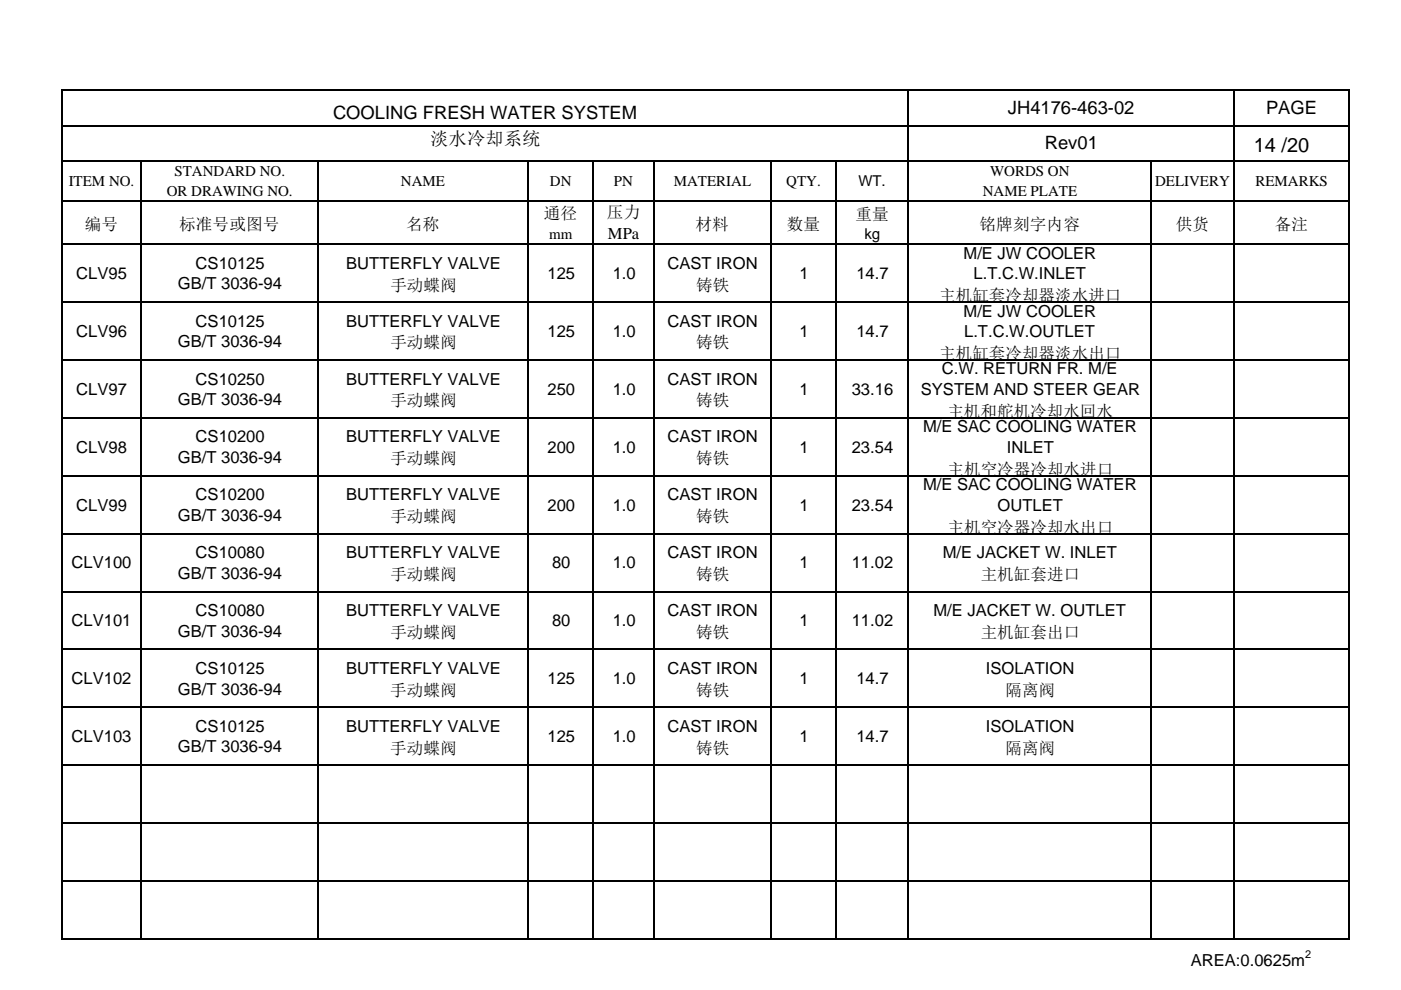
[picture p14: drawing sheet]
<svg xmlns="http://www.w3.org/2000/svg" width="297mm" height="210mm" viewBox="0 0 297 210" stroke-linecap="round" stroke-linejoin="round" font-family="sans-serif">
<defs><g id="words">
<text font-size="4.2" x="265.8" y="32.3">14 /20</text>
<g font-size="3.9">
<text x="70.6" y="25.3">COOLING FRESH WATER SYSTEM</text>
<text x="213.7" y="24.1">JH4176-463-02</text>
<text x="268.4" y="24.3">PAGE</text>
<text x="91.2" y="30.7">淡水冷却系统</text>
<text x="221.5" y="31.6">Rev01</text>
</g>
<g font-size="3.5">
<text x="115.3" y="46.5">通径</text>
<text x="128.7" y="46.3">压力</text>
<text x="181.4" y="46.6">重量</text>
<text x="18" y="48.7">编号</text>
<text x="38" y="48.7">标准号或图号</text>
<text x="86.1" y="48.7">名称</text>
<text x="128.9" y="50.8">MPa</text>
<text x="147.4" y="48.7">材料</text>
<text x="166.8" y="48.7">数量</text>
<text x="207.7" y="48.7">铭牌刻字内容</text>
<text x="249.3" y="48.7">供货</text>
<text x="270.3" y="48.7">备注</text>
<text x="16.2" y="59.2">CLV95</text>
<text x="41.5" y="57">CS10125</text>
<text x="73.4" y="57">BUTTERFLY VALVE</text>
<text x="116.1" y="59.2">125</text>
<text x="129.9" y="59.2">1.0</text>
<text x="141.5" y="57">CAST IRON</text>
<text x="169.5" y="59.2">1</text>
<text x="181.6" y="59.2">14.7</text>
<text x="204.3" y="54.9">M/E JW COOLER</text>
<text x="206.4" y="59.2">L.T.C.W.INLET</text>
<text x="37.7" y="61.4">GB/T 3036-94</text>
<text x="82.8" y="61.6">手动蝶阀</text>
<text x="147.6" y="61.6">铸铁</text>
<text x="199.1" y="63.8">主机缸套冷却器淡水进口</text>
<text x="16.2" y="71.5">CLV96</text>
<text x="41.5" y="69.3">CS10125</text>
<text x="73.4" y="69.3">BUTTERFLY VALVE</text>
<text x="116.1" y="71.5">125</text>
<text x="129.9" y="71.5">1.0</text>
<text x="141.5" y="69.3">CAST IRON</text>
<text x="169.5" y="71.5">1</text>
<text x="181.6" y="71.5">14.7</text>
<text x="204.3" y="67.1">M/E JW COOLER</text>
<text x="204.4" y="71.5">L.T.C.W.OUTLET</text>
<text x="37.7" y="73.7">GB/T 3036-94</text>
<text x="82.8" y="73.9">手动蝶阀</text>
<text x="147.6" y="73.9">铸铁</text>
<text x="199.1" y="76.1">主机缸套冷却器淡水出口</text>
<text x="16.2" y="83.7">CLV97</text>
<text x="41.5" y="81.6">CS10250</text>
<text x="73.4" y="81.6">BUTTERFLY VALVE</text>
<text x="116.1" y="83.7">250</text>
<text x="129.9" y="83.7">1.0</text>
<text x="141.5" y="81.6">CAST IRON</text>
<text x="169.5" y="83.7">1</text>
<text x="180.6" y="83.7">33.16</text>
<text x="195.2" y="83.8">SYSTEM AND STEER GEAR</text>
<text x="199.7" y="79.4">C.W. RETURN FR. M/E</text>
<text x="37.7" y="85.9">GB/T 3036-94</text>
<text x="82.8" y="86.2">手动蝶阀</text>
<text x="147.6" y="86.2">铸铁</text>
<text x="200.9" y="88.4">主机和舵机冷却水回水</text>
<text x="41.5" y="93.9">CS10200</text>
<text x="73.4" y="93.9">BUTTERFLY VALVE</text>
<text x="141.5" y="93.9">CAST IRON</text>
<text x="195.7" y="91.7">M/E SAC COOLING WATER</text>
<text x="16.2" y="96">CLV98</text>
<text x="37.7" y="98.2">GB/T 3036-94</text>
<text x="82.8" y="98.5">手动蝶阀</text>
<text x="116.1" y="96">200</text>
<text x="129.9" y="96">1.0</text>
<text x="147.6" y="98.5">铸铁</text>
<text x="169.5" y="96">1</text>
<text x="180.6" y="96">23.54</text>
<text x="200.9" y="100.7">主机空冷器冷却水进口</text>
<text x="213.5" y="96.1">INLET</text>
<text x="41.5" y="106.1">CS10200</text>
<text x="73.4" y="106.1">BUTTERFLY VALVE</text>
<text x="141.5" y="106.1">CAST IRON</text>
<text x="195.7" y="104">M/E SAC COOLING WATER</text>
<text x="16.2" y="108.3">CLV99</text>
<text x="37.7" y="110.5">GB/T 3036-94</text>
<text x="82.8" y="110.7">手动蝶阀</text>
<text x="116.1" y="108.3">200</text>
<text x="129.9" y="108.3">1.0</text>
<text x="147.6" y="110.7">铸铁</text>
<text x="169.5" y="108.3">1</text>
<text x="180.6" y="108.3">23.54</text>
<text x="200.9" y="112.9">主机空冷器冷却水出口</text>
<text x="211.5" y="108.3">OUTLET</text>
<text x="41.5" y="118.4">CS10080</text>
<text x="73.4" y="118.4">BUTTERFLY VALVE</text>
<text x="141.5" y="118.4">CAST IRON</text>
<text x="199.9" y="118.4">M/E JACKET W. INLET</text>
<text x="15.2" y="120.6">CLV100</text>
<text x="37.7" y="122.8">GB/T 3036-94</text>
<text x="82.8" y="123">手动蝶阀</text>
<text x="117" y="120.6">80</text>
<text x="129.9" y="120.6">1.0</text>
<text x="147.6" y="123">铸铁</text>
<text x="169.5" y="120.6">1</text>
<text x="180.6" y="120.6">11.02</text>
<text x="207.9" y="123">主机缸套进口</text>
<text x="41.5" y="130.7">CS10080</text>
<text x="73.4" y="130.7">BUTTERFLY VALVE</text>
<text x="141.5" y="130.7">CAST IRON</text>
<text x="197.9" y="130.7">M/E JACKET W. OUTLET</text>
<text x="15.2" y="132.8">CLV101</text>
<text x="37.7" y="135">GB/T 3036-94</text>
<text x="82.8" y="135.3">手动蝶阀</text>
<text x="117" y="132.8">80</text>
<text x="129.9" y="132.8">1.0</text>
<text x="147.6" y="135.3">铸铁</text>
<text x="169.5" y="132.8">1</text>
<text x="180.6" y="132.8">11.02</text>
<text x="207.9" y="135.3">主机缸套出口</text>
<text x="41.5" y="143">CS10125</text>
<text x="73.4" y="143">BUTTERFLY VALVE</text>
<text x="141.5" y="143">CAST IRON</text>
<text x="209" y="143">ISOLATION</text>
<text x="15.2" y="145.1">CLV102</text>
<text x="37.7" y="147.3">GB/T 3036-94</text>
<text x="82.8" y="147.6">手动蝶阀</text>
<text x="116.1" y="145.1">125</text>
<text x="129.9" y="145.1">1.0</text>
<text x="147.6" y="147.6">铸铁</text>
<text x="169.5" y="145.1">1</text>
<text x="181.6" y="145.1">14.7</text>
<text x="213.2" y="147.6">隔离阀</text>
<text x="41.5" y="155.2">CS10125</text>
<text x="73.4" y="155.2">BUTTERFLY VALVE</text>
<text x="141.5" y="155.2">CAST IRON</text>
<text x="209" y="155.2">ISOLATION</text>
<text x="15.2" y="157.4">CLV103</text>
<text x="37.7" y="159.6">GB/T 3036-94</text>
<text x="82.8" y="159.9">手动蝶阀</text>
<text x="116.1" y="157.4">125</text>
<text x="129.9" y="157.4">1.0</text>
<text x="147.6" y="159.9">铸铁</text>
<text x="169.5" y="157.4">1</text>
<text x="181.6" y="157.4">14.7</text>
<text x="213.2" y="159.9">隔离阀</text>
<text x="252.5" y="204.9">AREA:0.0625m</text>
</g>
<g font-size="3.2">
<text x="14.6" y="39.5">ITEM NO.</text>
<text x="35.3" y="41.5">OR DRAWING NO.</text>
<text x="37" y="37.4">STANDARD NO.</text>
<text x="85" y="39.5">NAME</text>
<text x="116.6" y="39.5">DN</text>
<text x="130.2" y="39.5">PN</text>
<text x="142.9" y="39.5">MATERIAL</text>
<text x="166.7" y="39.5">QTY.</text>
<text x="182" y="39.5">WT.</text>
<text x="208.4" y="41.5">NAME PLATE</text>
<text x="209.9" y="37.4">WORDS ON</text>
<text x="244.9" y="39.5">DELIVERY</text>
<text x="266.2" y="39.5">REMARKS</text>
<text x="116.5" y="50.6">mm</text>
<text x="183.3" y="50.6">kg</text>
</g>
<text font-size="2.3" x="276.7" y="203.2">2</text>
</g></defs>
<g fill="none" stroke="#000" stroke-width=".34">
<path d="M13.2 19v33M13.3 19.1h272.9M192.6 19.3v32.7M261.6 19.3v32.7M286 19.3v32.7M13.3 26.6h272.9M13.3 34.1h272.9M29.8 34.3v17.7M67.4 34.3v17.7M111.9 34.3v17.7M125.8 34.3v17.7M138.6 34.3v17.7"/>
<path d="M163.4 34.3v17.7M177.3 34.3v17.7M244 34.3v17.7M13.3 42.6h272.9M13.3 51.8h272.9"/>
</g>
<path d="M13.3 52h272.8v147.2h-272.8z" fill="#fff"/>
<g fill="none" stroke="#000" stroke-width=".34">
<path d="M13.2 51.6v147.7M13.3 51.8h272.9M29.8 52v147.3M67.4 52v147.3M111.9 52v147.3M125.8 52v147.3M138.6 52v147.3M163.4 52v147.3M177.3 52v147.3M192.6 52v147.3M244 52v147.3M261.6 52v147.3"/>
<path d="M286 52v147.3M13.3 64.1h272.9M13.3 76.4h272.9M13.3 88.6h272.9M13.3 100.9h272.9M13.3 113.2h272.9M13.3 125.5h272.9M13.3 137.8h272.9M13.3 150h272.9M13.3 162.3h272.9M13.3 174.6h272.9M13.3 186.9h272.9"/>
<path d="M13.3 199.1h272.9"/>
</g>
<use href="#words"/>
</svg>
